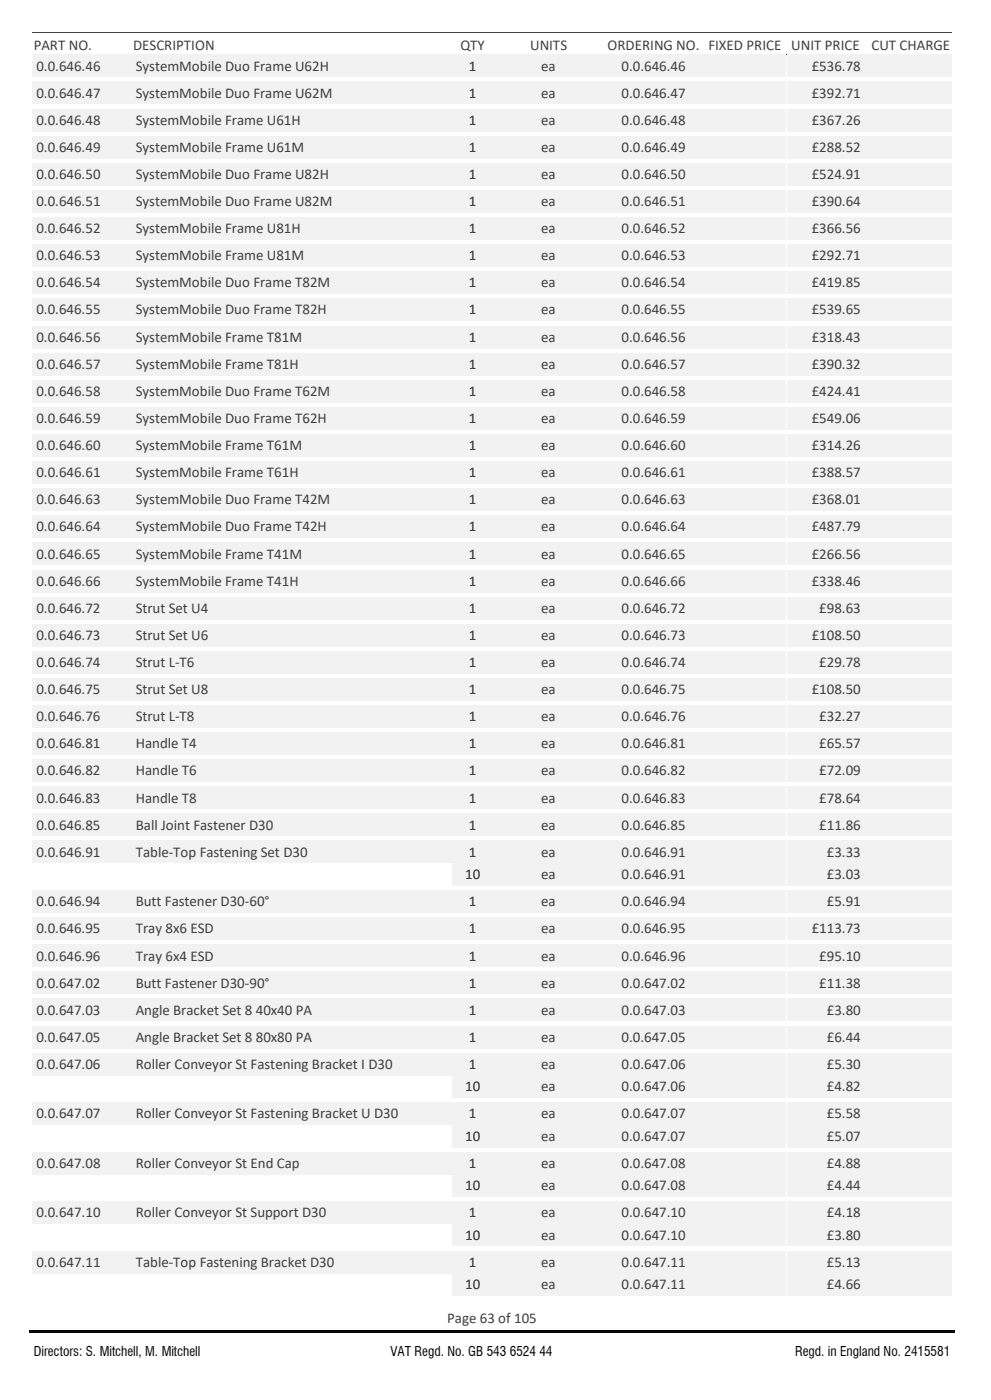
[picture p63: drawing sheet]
<svg xmlns="http://www.w3.org/2000/svg" width="210mm" height="297mm" viewBox="0 0 210 297" stroke-linecap="round" stroke-linejoin="round" font-family="sans-serif">
<defs><g id="words">
<g font-size="3.2" fill="#404040">
<text x="7.1" y="10.7">PART NO.</text>
<text x="28.2" y="10.7">DESCRIPTION</text>
<text x="97.6" y="10.7">QTY</text>
<text x="112.3" y="10.7">UNITS</text>
<text x="128.7" y="10.7">ORDERING NO. FIXED PRICE UNIT PRICE</text>
<text x="184.7" y="10.7">CUT CHARGE</text>
<text x="7.7" y="15">0.0.646.46</text>
<text x="28.8" y="15">SystemMobile Duo Frame U62H</text>
<text x="114.7" y="15">ea</text>
<text x="131.7" y="15">0.0.646.46</text>
<text x="172" y="15">£536.78</text>
<text x="7.7" y="20.7">0.0.646.47</text>
<text x="28.8" y="20.7">SystemMobile Duo Frame U62M</text>
<text x="114.7" y="20.7">ea</text>
<text x="131.7" y="20.7">0.0.646.47</text>
<text x="172" y="20.7">£392.71</text>
<text x="7.7" y="26.5">0.0.646.48</text>
<text x="28.8" y="26.5">SystemMobile Frame U61H</text>
<text x="114.7" y="26.5">ea</text>
<text x="131.7" y="26.5">0.0.646.48</text>
<text x="172" y="26.5">£367.26</text>
<text x="7.7" y="32.2">0.0.646.49</text>
<text x="28.8" y="32.2">SystemMobile Frame U61M</text>
<text x="114.7" y="32.2">ea</text>
<text x="131.7" y="32.2">0.0.646.49</text>
<text x="172" y="32.2">£288.52</text>
<text x="7.7" y="38">0.0.646.50</text>
<text x="28.8" y="38">SystemMobile Duo Frame U82H</text>
<text x="114.7" y="38">ea</text>
<text x="131.7" y="38">0.0.646.50</text>
<text x="172" y="38">£524.91</text>
<text x="7.7" y="43.7">0.0.646.51</text>
<text x="28.8" y="43.7">SystemMobile Duo Frame U82M</text>
<text x="114.7" y="43.7">ea</text>
<text x="131.7" y="43.7">0.0.646.51</text>
<text x="172" y="43.7">£390.64</text>
<text x="7.7" y="49.5">0.0.646.52</text>
<text x="28.8" y="49.5">SystemMobile Frame U81H</text>
<text x="114.7" y="49.5">ea</text>
<text x="131.7" y="49.5">0.0.646.52</text>
<text x="172" y="49.5">£366.56</text>
<text x="7.7" y="55.2">0.0.646.53</text>
<text x="28.8" y="55.2">SystemMobile Frame U81M</text>
<text x="114.7" y="55.2">ea</text>
<text x="131.7" y="55.2">0.0.646.53</text>
<text x="172" y="55.2">£292.71</text>
<text x="7.7" y="61">0.0.646.54</text>
<text x="28.8" y="61">SystemMobile Duo Frame T82M</text>
<text x="114.7" y="61">ea</text>
<text x="131.7" y="61">0.0.646.54</text>
<text x="172" y="61">£419.85</text>
<text x="7.7" y="66.7">0.0.646.55</text>
<text x="28.8" y="66.7">SystemMobile Duo Frame T82H</text>
<text x="114.7" y="66.7">ea</text>
<text x="131.7" y="66.7">0.0.646.55</text>
<text x="172" y="66.7">£539.65</text>
<text x="7.7" y="72.5">0.0.646.56</text>
<text x="28.8" y="72.5">SystemMobile Frame T81M</text>
<text x="114.7" y="72.5">ea</text>
<text x="131.7" y="72.5">0.0.646.56</text>
<text x="172" y="72.5">£318.43</text>
<text x="7.7" y="78.2">0.0.646.57</text>
<text x="7.7" y="84">0.0.646.58</text>
<text x="28.8" y="78.2">SystemMobile Frame T81H</text>
<text x="28.8" y="84">SystemMobile Duo Frame T62M</text>
<text x="114.7" y="78.2">ea</text>
<text x="114.7" y="84">ea</text>
<text x="131.7" y="78.2">0.0.646.57</text>
<text x="131.7" y="84">0.0.646.58</text>
<text x="172" y="78.2">£390.32</text>
<text x="172" y="84">£424.41</text>
<text x="7.7" y="89.7">0.0.646.59</text>
<text x="28.8" y="89.7">SystemMobile Duo Frame T62H</text>
<text x="114.7" y="89.7">ea</text>
<text x="131.7" y="89.7">0.0.646.59</text>
<text x="172" y="89.7">£549.06</text>
<text x="7.7" y="95.5">0.0.646.60</text>
<text x="28.8" y="95.5">SystemMobile Frame T61M</text>
<text x="114.7" y="95.5">ea</text>
<text x="131.7" y="95.5">0.0.646.60</text>
<text x="172" y="95.5">£314.26</text>
<text x="7.7" y="101.2">0.0.646.61</text>
<text x="28.8" y="101.2">SystemMobile Frame T61H</text>
<text x="114.7" y="101.2">ea</text>
<text x="131.7" y="101.2">0.0.646.61</text>
<text x="172" y="101.2">£388.57</text>
<text x="7.7" y="107">0.0.646.63</text>
<text x="28.8" y="107">SystemMobile Duo Frame T42M</text>
<text x="114.7" y="107">ea</text>
<text x="131.7" y="107">0.0.646.63</text>
<text x="172" y="107">£368.01</text>
<text x="7.7" y="112.7">0.0.646.64</text>
<text x="28.8" y="112.7">SystemMobile Duo Frame T42H</text>
<text x="114.7" y="112.7">ea</text>
<text x="131.7" y="112.7">0.0.646.64</text>
<text x="172" y="112.7">£487.79</text>
<text x="7.7" y="118.5">0.0.646.65</text>
<text x="28.8" y="118.5">SystemMobile Frame T41M</text>
<text x="114.7" y="118.5">ea</text>
<text x="131.7" y="118.5">0.0.646.65</text>
<text x="172" y="118.5">£266.56</text>
<text x="7.7" y="124.2">0.0.646.66</text>
<text x="28.8" y="124.2">SystemMobile Frame T41H</text>
<text x="114.7" y="124.2">ea</text>
<text x="131.7" y="124.2">0.0.646.66</text>
<text x="172" y="124.2">£338.46</text>
<text x="7.7" y="130">0.0.646.72</text>
<text x="28.8" y="130">Strut Set U4</text>
<text x="114.7" y="130">ea</text>
<text x="131.7" y="130">0.0.646.72</text>
<text x="173.6" y="130">£98.63</text>
<text x="7.7" y="135.7">0.0.646.73</text>
<text x="28.8" y="135.7">Strut Set U6</text>
<text x="114.7" y="135.7">ea</text>
<text x="131.7" y="135.7">0.0.646.73</text>
<text x="172" y="135.7">£108.50</text>
<text x="7.7" y="141.5">0.0.646.74</text>
<text x="28.8" y="141.5">Strut L-T6</text>
<text x="114.7" y="141.5">ea</text>
<text x="131.7" y="141.5">0.0.646.74</text>
<text x="173.6" y="141.5">£29.78</text>
<text x="7.7" y="147.2">0.0.646.75</text>
<text x="28.8" y="147.2">Strut Set U8</text>
<text x="114.7" y="147.2">ea</text>
<text x="131.7" y="147.2">0.0.646.75</text>
<text x="172" y="147.2">£108.50</text>
<text x="7.7" y="153">0.0.646.76</text>
<text x="28.8" y="153">Strut L-T8</text>
<text x="114.7" y="153">ea</text>
<text x="131.7" y="153">0.0.646.76</text>
<text x="173.6" y="153">£32.27</text>
<text x="7.7" y="158.7">0.0.646.81</text>
<text x="28.8" y="158.7">Handle T4</text>
<text x="114.7" y="158.7">ea</text>
<text x="131.7" y="158.7">0.0.646.81</text>
<text x="173.6" y="158.7">£65.57</text>
<text x="7.7" y="164.5">0.0.646.82</text>
<text x="28.8" y="164.5">Handle T6</text>
<text x="114.7" y="164.5">ea</text>
<text x="131.7" y="164.5">0.0.646.82</text>
<text x="173.6" y="164.5">£72.09</text>
<text x="7.7" y="170.2">0.0.646.83</text>
<text x="28.8" y="170.2">Handle T8</text>
<text x="114.7" y="170.2">ea</text>
<text x="131.7" y="170.2">0.0.646.83</text>
<text x="173.6" y="170.2">£78.64</text>
<text x="7.7" y="176">0.0.646.85</text>
<text x="28.8" y="176">Ball Joint Fastener D30</text>
<text x="114.7" y="176">ea</text>
<text x="131.7" y="176">0.0.646.85</text>
<text x="173.6" y="176">£11.86</text>
<text x="7.7" y="181.7">0.0.646.91</text>
<text x="28.8" y="181.7">Table-Top Fastening Set D30</text>
<text x="114.7" y="181.7">ea</text>
<text x="131.7" y="181.7">0.0.646.91</text>
<text x="175.2" y="181.7">£3.33</text>
<text x="114.7" y="186.5">ea</text>
<text x="131.7" y="186.5">0.0.646.91</text>
<text x="175.2" y="186.5">£3.03</text>
<text x="7.7" y="192.2">0.0.646.94</text>
<text x="7.7" y="198">0.0.646.95</text>
<text x="28.8" y="192.2">Butt Fastener D30-60°</text>
<text x="28.8" y="198">Tray 8x6 ESD</text>
<text x="114.7" y="192.2">ea</text>
<text x="114.7" y="198">ea</text>
<text x="131.7" y="192.2">0.0.646.94</text>
<text x="131.7" y="198">0.0.646.95</text>
<text x="172" y="198">£113.73</text>
<text x="175.2" y="192.2">£5.91</text>
<text x="7.7" y="203.7">0.0.646.96</text>
<text x="28.8" y="203.7">Tray 6x4 ESD</text>
<text x="114.7" y="203.7">ea</text>
<text x="131.7" y="203.7">0.0.646.96</text>
<text x="173.6" y="203.7">£95.10</text>
<text x="7.7" y="209.5">0.0.647.02</text>
<text x="28.8" y="209.5">Butt Fastener D30-90°</text>
<text x="114.7" y="209.5">ea</text>
<text x="131.7" y="209.5">0.0.647.02</text>
<text x="173.6" y="209.5">£11.38</text>
<text x="7.7" y="215.2">0.0.647.03</text>
<text x="28.8" y="215.2">Angle Bracket Set 8 40x40 PA</text>
<text x="114.7" y="215.2">ea</text>
<text x="131.7" y="215.2">0.0.647.03</text>
<text x="175.2" y="215.2">£3.80</text>
<text x="7.7" y="221">0.0.647.05</text>
<text x="28.8" y="221">Angle Bracket Set 8 80x80 PA</text>
<text x="114.7" y="221">ea</text>
<text x="131.7" y="221">0.0.647.05</text>
<text x="175.2" y="221">£6.44</text>
<text x="7.7" y="226.7">0.0.647.06</text>
<text x="28.8" y="226.7">Roller Conveyor St Fastening Bracket I D30</text>
<text x="114.7" y="226.7">ea</text>
<text x="131.7" y="226.7">0.0.647.06</text>
<text x="175.2" y="226.7">£5.30</text>
<text x="114.7" y="231.5">ea</text>
<text x="131.7" y="231.5">0.0.647.06</text>
<text x="175.2" y="231.5">£4.82</text>
<text x="7.7" y="237.2">0.0.647.07</text>
<text x="28.8" y="237.2">Roller Conveyor St Fastening Bracket U D30</text>
<text x="114.7" y="237.2">ea</text>
<text x="131.7" y="237.2">0.0.647.07</text>
<text x="175.2" y="237.2">£5.58</text>
<text x="114.7" y="242">ea</text>
<text x="131.7" y="242">0.0.647.07</text>
<text x="175.2" y="242">£5.07</text>
<text x="7.7" y="247.7">0.0.647.08</text>
<text x="28.8" y="247.7">Roller Conveyor St End Cap</text>
<text x="114.7" y="247.7">ea</text>
<text x="131.7" y="247.7">0.0.647.08</text>
<text x="175.2" y="247.7">£4.88</text>
<text x="114.7" y="252.5">ea</text>
<text x="131.7" y="252.5">0.0.647.08</text>
<text x="175.2" y="252.5">£4.44</text>
<text x="7.7" y="258.2">0.0.647.10</text>
<text x="28.8" y="258.2">Roller Conveyor St Support D30</text>
<text x="114.7" y="258.2">ea</text>
<text x="114.7" y="262.9">ea</text>
<text x="131.7" y="258.2">0.0.647.10</text>
<text x="131.7" y="262.9">0.0.647.10</text>
<text x="175.2" y="258.2">£4.18</text>
<text x="175.2" y="262.9">£3.80</text>
<text x="7.7" y="268.7">0.0.647.11</text>
<text x="28.8" y="268.7">Table-Top Fastening Bracket D30</text>
<text x="114.7" y="268.7">ea</text>
<text x="131.7" y="268.7">0.0.647.11</text>
<text x="175.2" y="268.7">£5.13</text>
<text x="114.7" y="273.5">ea</text>
<text x="131.7" y="273.5">0.0.647.11</text>
<text x="175.2" y="273.5">£4.66</text>
<text x="94.8" y="280.5">Page 63 of 105</text>
</g>
<g font-size="3.2" fill="#222a35">
<text x="99.4" y="15">1</text>
<text x="99.4" y="20.7">1</text>
<text x="99.4" y="26.5">1</text>
<text x="99.4" y="32.2">1</text>
<text x="99.4" y="38">1</text>
<text x="99.4" y="43.7">1</text>
<text x="99.4" y="49.5">1</text>
<text x="99.4" y="55.2">1</text>
<text x="99.4" y="61">1</text>
<text x="99.4" y="66.7">1</text>
<text x="99.4" y="72.5">1</text>
<text x="99.4" y="78.2">1</text>
<text x="99.4" y="84">1</text>
<text x="99.4" y="89.7">1</text>
<text x="99.4" y="95.5">1</text>
<text x="99.4" y="101.2">1</text>
<text x="99.4" y="107">1</text>
<text x="99.4" y="112.7">1</text>
<text x="99.4" y="118.5">1</text>
<text x="99.4" y="124.2">1</text>
<text x="99.4" y="130">1</text>
<text x="99.4" y="135.7">1</text>
<text x="99.4" y="141.5">1</text>
<text x="99.4" y="147.2">1</text>
<text x="99.4" y="153">1</text>
<text x="99.4" y="158.7">1</text>
<text x="99.4" y="164.5">1</text>
<text x="99.4" y="170.2">1</text>
<text x="99.4" y="176">1</text>
<text x="99.4" y="181.7">1</text>
<text x="98.6" y="186.5">10</text>
<text x="99.4" y="192.2">1</text>
<text x="99.4" y="198">1</text>
<text x="99.4" y="203.7">1</text>
<text x="99.4" y="209.5">1</text>
<text x="99.4" y="215.2">1</text>
<text x="99.4" y="221">1</text>
<text x="99.4" y="226.7">1</text>
<text x="98.6" y="231.5">10</text>
<text x="99.4" y="237.2">1</text>
<text x="98.6" y="242">10</text>
<text x="99.4" y="247.7">1</text>
<text x="98.6" y="252.5">10</text>
<text x="98.6" y="262.9">10</text>
<text x="99.4" y="258.2">1</text>
<text x="99.4" y="268.7">1</text>
<text x="98.6" y="273.5">10</text>
</g>
<g font-size="2.8">
<text x="7.1" y="287.6">Directors: S. Mitchell, M. Mitchell</text>
<text x="82.7" y="287.6">VAT Regd. No. GB 543 6524 44</text>
<text x="168.5" y="287.6">Regd. in England No. 2415581</text>
</g>
</g></defs>
<path d="M104.5 6.9h23.5" fill="none" stroke="#404040" stroke-width=".21"/>
<path d="M104.5 6.9h23.5" fill="none" stroke="#404040" stroke-width=".21"/>
<path d="M104.5 11.6h23.5" fill="none" stroke="#404040" stroke-width=".21"/>
<path d="M104.5 11.6h23.5" fill="none" stroke="#404040" stroke-width=".21"/>
<path d="M6.8 6.9h21.2" fill="none" stroke="#404040" stroke-width=".21"/>
<path d="M6.8 6.9h21.2" fill="none" stroke="#404040" stroke-width=".21"/>
<path d="M6.8 11.6h21.2" fill="none" stroke="#404040" stroke-width=".21"/>
<path d="M6.8 11.6h21.2" fill="none" stroke="#404040" stroke-width=".21"/>
<path d="M95.8 6.9h8.8" fill="none" stroke="#404040" stroke-width=".21"/>
<path d="M95.8 6.9h8.8" fill="none" stroke="#404040" stroke-width=".21"/>
<path d="M95.8 11.6h8.8" fill="none" stroke="#404040" stroke-width=".21"/>
<path d="M95.8 11.6h8.8" fill="none" stroke="#404040" stroke-width=".21"/>
<path d="M183.2 6.9h18.5" fill="none" stroke="#404040" stroke-width=".21"/>
<path d="M183.2 6.9h18.5" fill="none" stroke="#404040" stroke-width=".21"/>
<path d="M183.2 11.6h18.5" fill="none" stroke="#404040" stroke-width=".21"/>
<path d="M183.2 11.6h18.5" fill="none" stroke="#404040" stroke-width=".21"/>
<path d="M166.6 6.9h16.7" fill="none" stroke="#404040" stroke-width=".21"/>
<path d="M166.6 6.9h16.7" fill="none" stroke="#404040" stroke-width=".21"/>
<path d="M166.6 11.6h16.7" fill="none" stroke="#404040" stroke-width=".21"/>
<path d="M166.6 11.6h16.7" fill="none" stroke="#404040" stroke-width=".21"/>
<path d="M149 6.9h17.7" fill="none" stroke="#404040" stroke-width=".21"/>
<path d="M149 6.9h17.7" fill="none" stroke="#404040" stroke-width=".21"/>
<path d="M149 11.6h17.7" fill="none" stroke="#404040" stroke-width=".21"/>
<path d="M149 11.6h17.7" fill="none" stroke="#404040" stroke-width=".21"/>
<path d="M127.9 6.9h21.1" fill="none" stroke="#404040" stroke-width=".21"/>
<path d="M127.9 6.9h21.1" fill="none" stroke="#404040" stroke-width=".21"/>
<path d="M127.9 11.6h21.1" fill="none" stroke="#404040" stroke-width=".21"/>
<path d="M127.9 11.6h21.1" fill="none" stroke="#404040" stroke-width=".21"/>
<path d="M27.9 6.9h68" fill="none" stroke="#404040" stroke-width=".21"/>
<path d="M27.9 6.9h68" fill="none" stroke="#404040" stroke-width=".21"/>
<path d="M27.9 11.6h68" fill="none" stroke="#404040" stroke-width=".21"/>
<path d="M27.9 11.6h68" fill="none" stroke="#404040" stroke-width=".21"/>
<g fill="#f2f2f2">
<path d="M6.9 11.6h21v4.7h-21z" fill-rule="evenodd"/>
<path d="M95.9 11.6h8.6v4.7h-8.6z" fill-rule="evenodd"/>
<path d="M128 11.6h21v4.7h-21z" fill-rule="evenodd"/>
<path d="M149 11.6h17.6v4.7h-17.6z" fill-rule="evenodd"/>
<path d="M166.7 11.6h16.5v4.7h-16.5z" fill-rule="evenodd"/>
<path d="M183.3 11.6h18.3v4.7h-18.3z" fill-rule="evenodd"/>
<path d="M28 11.6h67.8v4.7h-67.8z" fill-rule="evenodd"/>
<path d="M104.6 11.6h23.3v4.7h-23.3z" fill-rule="evenodd"/>
<path d="M6.9 17.4h21v4.7h-21z" fill-rule="evenodd"/>
<path d="M95.9 17.4h8.6v4.7h-8.6z" fill-rule="evenodd"/>
<path d="M128 17.4h21v4.7h-21z" fill-rule="evenodd"/>
<path d="M149 17.4h17.6v4.7h-17.6z" fill-rule="evenodd"/>
<path d="M166.7 17.4h16.5v4.7h-16.5z" fill-rule="evenodd"/>
<path d="M183.3 17.4h18.3v4.7h-18.3z" fill-rule="evenodd"/>
<path d="M28 17.4h67.8v4.7h-67.8z" fill-rule="evenodd"/>
<path d="M104.6 17.4h23.3v4.7h-23.3z" fill-rule="evenodd"/>
<path d="M6.9 23.2h21v4.6h-21z" fill-rule="evenodd"/>
<path d="M95.9 23.2h8.6v4.6h-8.6z" fill-rule="evenodd"/>
<path d="M128 23.2h21v4.6h-21z" fill-rule="evenodd"/>
<path d="M149 23.2h17.6v4.6h-17.6z" fill-rule="evenodd"/>
<path d="M166.7 23.2h16.5v4.6h-16.5z" fill-rule="evenodd"/>
<path d="M183.3 23.2h18.3v4.6h-18.3z" fill-rule="evenodd"/>
<path d="M28 23.2h67.8v4.6h-67.8z" fill-rule="evenodd"/>
<path d="M104.6 23.2h23.3v4.6h-23.3z" fill-rule="evenodd"/>
<path d="M6.9 28.9h21v4.7h-21z" fill-rule="evenodd"/>
<path d="M95.9 28.9h8.6v4.7h-8.6z" fill-rule="evenodd"/>
<path d="M128 28.9h21v4.7h-21z" fill-rule="evenodd"/>
<path d="M149 28.9h17.6v4.7h-17.6z" fill-rule="evenodd"/>
<path d="M166.7 28.9h16.5v4.7h-16.5z" fill-rule="evenodd"/>
<path d="M183.3 28.9h18.3v4.7h-18.3z" fill-rule="evenodd"/>
<path d="M28 28.9h67.8v4.7h-67.8z" fill-rule="evenodd"/>
<path d="M104.6 28.9h23.3v4.7h-23.3z" fill-rule="evenodd"/>
<path d="M6.9 34.6h21v4.7h-21z" fill-rule="evenodd"/>
<path d="M95.9 34.6h8.6v4.7h-8.6z" fill-rule="evenodd"/>
<path d="M128 34.6h21v4.7h-21z" fill-rule="evenodd"/>
<path d="M149 34.6h17.6v4.7h-17.6z" fill-rule="evenodd"/>
<path d="M166.7 34.6h16.5v4.7h-16.5z" fill-rule="evenodd"/>
<path d="M183.3 34.6h18.3v4.7h-18.3z" fill-rule="evenodd"/>
<path d="M28 34.6h67.8v4.7h-67.8z" fill-rule="evenodd"/>
<path d="M104.6 34.6h23.3v4.7h-23.3z" fill-rule="evenodd"/>
<path d="M6.9 40.4h21v4.7h-21z" fill-rule="evenodd"/>
<path d="M95.9 40.4h8.6v4.7h-8.6z" fill-rule="evenodd"/>
<path d="M128 40.4h21v4.7h-21z" fill-rule="evenodd"/>
<path d="M149 40.4h17.6v4.7h-17.6z" fill-rule="evenodd"/>
<path d="M166.7 40.4h16.5v4.7h-16.5z" fill-rule="evenodd"/>
<path d="M183.3 40.4h18.3v4.7h-18.3z" fill-rule="evenodd"/>
<path d="M28 40.4h67.8v4.7h-67.8z" fill-rule="evenodd"/>
<path d="M104.6 40.4h23.3v4.7h-23.3z" fill-rule="evenodd"/>
<path d="M6.9 46.2h21v4.6h-21z" fill-rule="evenodd"/>
<path d="M95.9 46.2h8.6v4.6h-8.6z" fill-rule="evenodd"/>
<path d="M128 46.2h21v4.6h-21z" fill-rule="evenodd"/>
<path d="M149 46.2h17.6v4.6h-17.6z" fill-rule="evenodd"/>
<path d="M166.7 46.2h16.5v4.6h-16.5z" fill-rule="evenodd"/>
<path d="M183.3 46.2h18.3v4.6h-18.3z" fill-rule="evenodd"/>
<path d="M28 46.2h67.8v4.6h-67.8z" fill-rule="evenodd"/>
<path d="M104.6 46.2h23.3v4.6h-23.3z" fill-rule="evenodd"/>
<path d="M6.9 51.9h21v4.7h-21z" fill-rule="evenodd"/>
<path d="M95.9 51.9h8.6v4.7h-8.6z" fill-rule="evenodd"/>
<path d="M128 51.9h21v4.7h-21z" fill-rule="evenodd"/>
<path d="M149 51.9h17.6v4.7h-17.6z" fill-rule="evenodd"/>
<path d="M166.7 51.9h16.5v4.7h-16.5z" fill-rule="evenodd"/>
<path d="M183.3 51.9h18.3v4.7h-18.3z" fill-rule="evenodd"/>
<path d="M28 51.9h67.8v4.7h-67.8z" fill-rule="evenodd"/>
<path d="M104.6 51.9h23.3v4.7h-23.3z" fill-rule="evenodd"/>
<path d="M6.9 57.6h21v4.7h-21z" fill-rule="evenodd"/>
<path d="M95.9 57.6h8.6v4.7h-8.6z" fill-rule="evenodd"/>
<path d="M128 57.6h21v4.7h-21z" fill-rule="evenodd"/>
<path d="M149 57.6h17.6v4.7h-17.6z" fill-rule="evenodd"/>
<path d="M166.7 57.6h16.5v4.7h-16.5z" fill-rule="evenodd"/>
<path d="M183.3 57.6h18.3v4.7h-18.3z" fill-rule="evenodd"/>
<path d="M28 57.6h67.8v4.7h-67.8z" fill-rule="evenodd"/>
<path d="M104.6 57.6h23.3v4.7h-23.3z" fill-rule="evenodd"/>
<path d="M6.9 63.4h21v4.7h-21z" fill-rule="evenodd"/>
<path d="M95.9 63.4h8.6v4.7h-8.6z" fill-rule="evenodd"/>
<path d="M128 63.4h21v4.7h-21z" fill-rule="evenodd"/>
<path d="M149 63.4h17.6v4.7h-17.6z" fill-rule="evenodd"/>
<path d="M166.7 63.4h16.5v4.7h-16.5z" fill-rule="evenodd"/>
<path d="M183.3 63.4h18.3v4.7h-18.3z" fill-rule="evenodd"/>
<path d="M28 63.4h67.8v4.7h-67.8z" fill-rule="evenodd"/>
<path d="M104.6 63.4h23.3v4.7h-23.3z" fill-rule="evenodd"/>
<path d="M6.9 69.2h21v4.6h-21z" fill-rule="evenodd"/>
<path d="M95.9 69.2h8.6v4.6h-8.6z" fill-rule="evenodd"/>
<path d="M128 69.2h21v4.6h-21z" fill-rule="evenodd"/>
<path d="M149 69.2h17.6v4.6h-17.6z" fill-rule="evenodd"/>
<path d="M166.7 69.2h16.5v4.6h-16.5z" fill-rule="evenodd"/>
<path d="M183.3 69.2h18.3v4.6h-18.3z" fill-rule="evenodd"/>
<path d="M28 69.2h67.8v4.6h-67.8z" fill-rule="evenodd"/>
<path d="M104.6 69.2h23.3v4.6h-23.3z" fill-rule="evenodd"/>
<path d="M6.9 74.9h21v4.7h-21z" fill-rule="evenodd"/>
<path d="M95.9 74.9h8.6v4.7h-8.6z" fill-rule="evenodd"/>
<path d="M128 74.9h21v4.7h-21z" fill-rule="evenodd"/>
<path d="M149 74.9h17.6v4.7h-17.6z" fill-rule="evenodd"/>
<path d="M166.7 74.9h16.5v4.7h-16.5z" fill-rule="evenodd"/>
<path d="M183.3 74.9h18.3v4.7h-18.3z" fill-rule="evenodd"/>
<path d="M28 74.9h67.8v4.7h-67.8z" fill-rule="evenodd"/>
<path d="M104.6 74.9h23.3v4.7h-23.3z" fill-rule="evenodd"/>
<path d="M6.9 80.6h21v4.7h-21z" fill-rule="evenodd"/>
<path d="M95.9 80.6h8.6v4.7h-8.6z" fill-rule="evenodd"/>
<path d="M128 80.6h21v4.7h-21z" fill-rule="evenodd"/>
<path d="M149 80.6h17.6v4.7h-17.6z" fill-rule="evenodd"/>
<path d="M166.7 80.6h16.5v4.7h-16.5z" fill-rule="evenodd"/>
<path d="M183.3 80.6h18.3v4.7h-18.3z" fill-rule="evenodd"/>
<path d="M28 80.6h67.8v4.7h-67.8z" fill-rule="evenodd"/>
<path d="M104.6 80.6h23.3v4.7h-23.3z" fill-rule="evenodd"/>
<path d="M6.9 86.4h21v4.7h-21z" fill-rule="evenodd"/>
<path d="M95.9 86.4h8.6v4.7h-8.6z" fill-rule="evenodd"/>
<path d="M128 86.4h21v4.7h-21z" fill-rule="evenodd"/>
<path d="M149 86.4h17.6v4.7h-17.6z" fill-rule="evenodd"/>
<path d="M166.7 86.4h16.5v4.7h-16.5z" fill-rule="evenodd"/>
<path d="M183.3 86.4h18.3v4.7h-18.3z" fill-rule="evenodd"/>
<path d="M28 86.4h67.8v4.7h-67.8z" fill-rule="evenodd"/>
<path d="M104.6 86.4h23.3v4.7h-23.3z" fill-rule="evenodd"/>
<path d="M6.9 92.2h21v4.6h-21z" fill-rule="evenodd"/>
<path d="M95.9 92.2h8.6v4.6h-8.6z" fill-rule="evenodd"/>
<path d="M128 92.2h21v4.6h-21z" fill-rule="evenodd"/>
<path d="M149 92.2h17.6v4.6h-17.6z" fill-rule="evenodd"/>
<path d="M166.7 92.2h16.5v4.6h-16.5z" fill-rule="evenodd"/>
<path d="M183.3 92.2h18.3v4.6h-18.3z" fill-rule="evenodd"/>
<path d="M28 92.2h67.8v4.6h-67.8z" fill-rule="evenodd"/>
<path d="M104.6 92.2h23.3v4.6h-23.3z" fill-rule="evenodd"/>
<path d="M6.9 97.9h21v4.7h-21z" fill-rule="evenodd"/>
<path d="M95.9 97.9h8.6v4.7h-8.6z" fill-rule="evenodd"/>
<path d="M128 97.9h21v4.7h-21z" fill-rule="evenodd"/>
<path d="M149 97.9h17.6v4.7h-17.6z" fill-rule="evenodd"/>
<path d="M166.7 97.9h16.5v4.7h-16.5z" fill-rule="evenodd"/>
<path d="M183.3 97.9h18.3v4.7h-18.3z" fill-rule="evenodd"/>
<path d="M28 97.9h67.8v4.7h-67.8z" fill-rule="evenodd"/>
<path d="M104.6 97.9h23.3v4.7h-23.3z" fill-rule="evenodd"/>
<path d="M6.9 103.6h21v4.7h-21z" fill-rule="evenodd"/>
<path d="M95.9 103.6h8.6v4.7h-8.6z" fill-rule="evenodd"/>
<path d="M128 103.6h21v4.7h-21z" fill-rule="evenodd"/>
<path d="M149 103.6h17.6v4.7h-17.6z" fill-rule="evenodd"/>
<path d="M166.7 103.6h16.5v4.7h-16.5z" fill-rule="evenodd"/>
<path d="M183.3 103.6h18.3v4.7h-18.3z" fill-rule="evenodd"/>
<path d="M28 103.6h67.8v4.7h-67.8z" fill-rule="evenodd"/>
<path d="M104.6 103.6h23.3v4.7h-23.3z" fill-rule="evenodd"/>
<path d="M6.9 109.4h21v4.7h-21z" fill-rule="evenodd"/>
<path d="M95.9 109.4h8.6v4.7h-8.6z" fill-rule="evenodd"/>
<path d="M128 109.4h21v4.7h-21z" fill-rule="evenodd"/>
<path d="M149 109.4h17.6v4.7h-17.6z" fill-rule="evenodd"/>
<path d="M166.7 109.4h16.5v4.7h-16.5z" fill-rule="evenodd"/>
<path d="M183.3 109.4h18.3v4.7h-18.3z" fill-rule="evenodd"/>
<path d="M28 109.4h67.8v4.7h-67.8z" fill-rule="evenodd"/>
<path d="M104.6 109.4h23.3v4.7h-23.3z" fill-rule="evenodd"/>
<path d="M6.9 115.2h21v4.6h-21z" fill-rule="evenodd"/>
<path d="M95.9 115.2h8.6v4.6h-8.6z" fill-rule="evenodd"/>
<path d="M128 115.2h21v4.6h-21z" fill-rule="evenodd"/>
<path d="M149 115.2h17.6v4.6h-17.6z" fill-rule="evenodd"/>
<path d="M166.7 115.2h16.5v4.6h-16.5z" fill-rule="evenodd"/>
<path d="M183.3 115.2h18.3v4.6h-18.3z" fill-rule="evenodd"/>
<path d="M28 115.2h67.8v4.6h-67.8z" fill-rule="evenodd"/>
<path d="M104.6 115.2h23.3v4.6h-23.3z" fill-rule="evenodd"/>
<path d="M6.9 120.9h21v4.7h-21z" fill-rule="evenodd"/>
<path d="M95.9 120.9h8.6v4.7h-8.6z" fill-rule="evenodd"/>
<path d="M128 120.9h21v4.7h-21z" fill-rule="evenodd"/>
<path d="M149 120.9h17.6v4.7h-17.6z" fill-rule="evenodd"/>
<path d="M166.7 120.9h16.5v4.7h-16.5z" fill-rule="evenodd"/>
<path d="M183.3 120.9h18.3v4.7h-18.3z" fill-rule="evenodd"/>
<path d="M28 120.9h67.8v4.7h-67.8z" fill-rule="evenodd"/>
<path d="M104.6 120.9h23.3v4.7h-23.3z" fill-rule="evenodd"/>
<path d="M6.9 126.6h21v4.7h-21z" fill-rule="evenodd"/>
<path d="M95.9 126.6h8.6v4.7h-8.6z" fill-rule="evenodd"/>
<path d="M128 126.6h21v4.7h-21z" fill-rule="evenodd"/>
<path d="M149 126.6h17.6v4.7h-17.6z" fill-rule="evenodd"/>
<path d="M166.7 126.6h16.5v4.7h-16.5z" fill-rule="evenodd"/>
<path d="M183.3 126.6h18.3v4.7h-18.3z" fill-rule="evenodd"/>
<path d="M28 126.6h67.8v4.7h-67.8z" fill-rule="evenodd"/>
<path d="M104.6 126.6h23.3v4.7h-23.3z" fill-rule="evenodd"/>
<path d="M6.9 132.4h21v4.7h-21z" fill-rule="evenodd"/>
<path d="M95.9 132.4h8.6v4.7h-8.6z" fill-rule="evenodd"/>
<path d="M128 132.4h21v4.7h-21z" fill-rule="evenodd"/>
<path d="M149 132.4h17.6v4.7h-17.6z" fill-rule="evenodd"/>
<path d="M166.7 132.4h16.5v4.7h-16.5z" fill-rule="evenodd"/>
<path d="M183.3 132.4h18.3v4.7h-18.3z" fill-rule="evenodd"/>
<path d="M28 132.4h67.8v4.7h-67.8z" fill-rule="evenodd"/>
<path d="M104.6 132.4h23.3v4.7h-23.3z" fill-rule="evenodd"/>
<path d="M6.9 138.2h21v4.6h-21z" fill-rule="evenodd"/>
<path d="M95.9 138.2h8.6v4.6h-8.6z" fill-rule="evenodd"/>
<path d="M128 138.2h21v4.6h-21z" fill-rule="evenodd"/>
<path d="M149 138.2h17.6v4.6h-17.6z" fill-rule="evenodd"/>
<path d="M166.7 138.2h16.5v4.6h-16.5z" fill-rule="evenodd"/>
<path d="M183.3 138.2h18.3v4.6h-18.3z" fill-rule="evenodd"/>
<path d="M28 138.2h67.8v4.6h-67.8z" fill-rule="evenodd"/>
<path d="M104.6 138.2h23.3v4.6h-23.3z" fill-rule="evenodd"/>
<path d="M6.9 143.9h21v4.7h-21z" fill-rule="evenodd"/>
<path d="M95.9 143.9h8.6v4.7h-8.6z" fill-rule="evenodd"/>
<path d="M128 143.9h21v4.7h-21z" fill-rule="evenodd"/>
<path d="M149 143.9h17.6v4.7h-17.6z" fill-rule="evenodd"/>
<path d="M166.7 143.9h16.5v4.7h-16.5z" fill-rule="evenodd"/>
<path d="M183.3 143.9h18.3v4.7h-18.3z" fill-rule="evenodd"/>
<path d="M28 143.9h67.8v4.7h-67.8z" fill-rule="evenodd"/>
<path d="M104.6 143.9h23.3v4.7h-23.3z" fill-rule="evenodd"/>
<path d="M6.9 149.6h21v4.7h-21z" fill-rule="evenodd"/>
<path d="M95.9 149.6h8.6v4.7h-8.6z" fill-rule="evenodd"/>
<path d="M128 149.6h21v4.7h-21z" fill-rule="evenodd"/>
<path d="M149 149.6h17.6v4.7h-17.6z" fill-rule="evenodd"/>
<path d="M166.7 149.6h16.5v4.7h-16.5z" fill-rule="evenodd"/>
<path d="M183.3 149.6h18.3v4.7h-18.3z" fill-rule="evenodd"/>
<path d="M28 149.6h67.8v4.7h-67.8z" fill-rule="evenodd"/>
<path d="M104.6 149.6h23.3v4.7h-23.3z" fill-rule="evenodd"/>
<path d="M6.9 155.4h21v4.7h-21z" fill-rule="evenodd"/>
<path d="M95.9 155.4h8.6v4.7h-8.6z" fill-rule="evenodd"/>
<path d="M128 155.4h21v4.7h-21z" fill-rule="evenodd"/>
<path d="M149 155.4h17.6v4.7h-17.6z" fill-rule="evenodd"/>
<path d="M166.7 155.4h16.5v4.7h-16.5z" fill-rule="evenodd"/>
<path d="M183.3 155.4h18.3v4.7h-18.3z" fill-rule="evenodd"/>
<path d="M28 155.4h67.8v4.7h-67.8z" fill-rule="evenodd"/>
<path d="M104.6 155.4h23.3v4.7h-23.3z" fill-rule="evenodd"/>
<path d="M6.9 161.2h21v4.6h-21z" fill-rule="evenodd"/>
<path d="M95.9 161.2h8.6v4.6h-8.6z" fill-rule="evenodd"/>
<path d="M128 161.2h21v4.6h-21z" fill-rule="evenodd"/>
<path d="M149 161.2h17.6v4.6h-17.6z" fill-rule="evenodd"/>
<path d="M166.7 161.2h16.5v4.6h-16.5z" fill-rule="evenodd"/>
<path d="M183.3 161.2h18.3v4.6h-18.3z" fill-rule="evenodd"/>
<path d="M28 161.2h67.8v4.6h-67.8z" fill-rule="evenodd"/>
<path d="M104.6 161.2h23.3v4.6h-23.3z" fill-rule="evenodd"/>
<path d="M6.9 166.9h21v4.7h-21z" fill-rule="evenodd"/>
<path d="M95.9 166.9h8.6v4.7h-8.6z" fill-rule="evenodd"/>
<path d="M128 166.9h21v4.7h-21z" fill-rule="evenodd"/>
<path d="M149 166.9h17.6v4.7h-17.6z" fill-rule="evenodd"/>
<path d="M166.7 166.9h16.5v4.7h-16.5z" fill-rule="evenodd"/>
<path d="M183.3 166.9h18.3v4.7h-18.3z" fill-rule="evenodd"/>
<path d="M28 166.9h67.8v4.7h-67.8z" fill-rule="evenodd"/>
<path d="M104.6 166.9h23.3v4.7h-23.3z" fill-rule="evenodd"/>
<path d="M6.9 172.6h21v4.7h-21z" fill-rule="evenodd"/>
<path d="M95.9 172.6h8.6v4.7h-8.6z" fill-rule="evenodd"/>
<path d="M128 172.6h21v4.7h-21z" fill-rule="evenodd"/>
<path d="M149 172.6h17.6v4.7h-17.6z" fill-rule="evenodd"/>
<path d="M166.7 172.6h16.5v4.7h-16.5z" fill-rule="evenodd"/>
<path d="M183.3 172.6h18.3v4.7h-18.3z" fill-rule="evenodd"/>
<path d="M28 172.6h67.8v4.7h-67.8z" fill-rule="evenodd"/>
<path d="M104.6 172.6h23.3v4.7h-23.3z" fill-rule="evenodd"/>
<path d="M6.9 178.4h21v4.7h-21z" fill-rule="evenodd"/>
<path d="M95.9 178.4h8.6v4.7h-8.6z" fill-rule="evenodd"/>
<path d="M128 178.4h21v4.7h-21z" fill-rule="evenodd"/>
<path d="M149 178.4h17.6v4.7h-17.6z" fill-rule="evenodd"/>
<path d="M166.7 178.4h16.5v4.7h-16.5z" fill-rule="evenodd"/>
<path d="M183.3 178.4h18.3v4.7h-18.3z" fill-rule="evenodd"/>
<path d="M28 178.4h67.8v4.7h-67.8z" fill-rule="evenodd"/>
<path d="M104.6 178.4h23.3v4.7h-23.3z" fill-rule="evenodd"/>
<path d="M95.9 183.2h8.6v4.6h-8.6z" fill-rule="evenodd"/>
<path d="M128 183.2h21v4.6h-21z" fill-rule="evenodd"/>
<path d="M149 183.2h17.6v4.6h-17.6z" fill-rule="evenodd"/>
<path d="M166.7 183.2h16.5v4.6h-16.5z" fill-rule="evenodd"/>
<path d="M183.3 183.2h18.3v4.6h-18.3z" fill-rule="evenodd"/>
<path d="M104.6 183.2h23.3v4.6h-23.3z" fill-rule="evenodd"/>
<path d="M6.9 188.9h21v4.7h-21z" fill-rule="evenodd"/>
<path d="M95.9 188.9h8.6v4.7h-8.6z" fill-rule="evenodd"/>
<path d="M128 188.9h21v4.7h-21z" fill-rule="evenodd"/>
<path d="M149 188.9h17.6v4.7h-17.6z" fill-rule="evenodd"/>
<path d="M166.7 188.9h16.5v4.7h-16.5z" fill-rule="evenodd"/>
<path d="M183.3 188.9h18.3v4.7h-18.3z" fill-rule="evenodd"/>
<path d="M28 188.9h67.8v4.7h-67.8z" fill-rule="evenodd"/>
<path d="M104.6 188.9h23.3v4.7h-23.3z" fill-rule="evenodd"/>
<path d="M6.9 194.6h21v4.7h-21z" fill-rule="evenodd"/>
<path d="M95.9 194.6h8.6v4.7h-8.6z" fill-rule="evenodd"/>
<path d="M128 194.6h21v4.7h-21z" fill-rule="evenodd"/>
<path d="M149 194.6h17.6v4.7h-17.6z" fill-rule="evenodd"/>
<path d="M166.7 194.6h16.5v4.7h-16.5z" fill-rule="evenodd"/>
<path d="M183.3 194.6h18.3v4.7h-18.3z" fill-rule="evenodd"/>
<path d="M28 194.6h67.8v4.7h-67.8z" fill-rule="evenodd"/>
<path d="M104.6 194.6h23.3v4.7h-23.3z" fill-rule="evenodd"/>
<path d="M6.9 200.4h21v4.7h-21z" fill-rule="evenodd"/>
<path d="M95.9 200.4h8.6v4.7h-8.6z" fill-rule="evenodd"/>
<path d="M128 200.4h21v4.7h-21z" fill-rule="evenodd"/>
<path d="M149 200.4h17.6v4.7h-17.6z" fill-rule="evenodd"/>
<path d="M166.7 200.4h16.5v4.7h-16.5z" fill-rule="evenodd"/>
<path d="M183.3 200.4h18.3v4.7h-18.3z" fill-rule="evenodd"/>
<path d="M28 200.4h67.8v4.7h-67.8z" fill-rule="evenodd"/>
<path d="M104.6 200.4h23.3v4.7h-23.3z" fill-rule="evenodd"/>
<path d="M6.9 206.2h21v4.6h-21z" fill-rule="evenodd"/>
<path d="M95.9 206.2h8.6v4.6h-8.6z" fill-rule="evenodd"/>
<path d="M128 206.2h21v4.6h-21z" fill-rule="evenodd"/>
<path d="M149 206.2h17.6v4.6h-17.6z" fill-rule="evenodd"/>
<path d="M166.7 206.2h16.5v4.6h-16.5z" fill-rule="evenodd"/>
<path d="M183.3 206.2h18.3v4.6h-18.3z" fill-rule="evenodd"/>
<path d="M28 206.2h67.8v4.6h-67.8z" fill-rule="evenodd"/>
<path d="M104.6 206.2h23.3v4.6h-23.3z" fill-rule="evenodd"/>
<path d="M6.9 211.9h21v4.7h-21z" fill-rule="evenodd"/>
<path d="M95.9 211.9h8.6v4.7h-8.6z" fill-rule="evenodd"/>
<path d="M128 211.9h21v4.7h-21z" fill-rule="evenodd"/>
<path d="M149 211.9h17.6v4.7h-17.6z" fill-rule="evenodd"/>
<path d="M166.7 211.9h16.5v4.7h-16.5z" fill-rule="evenodd"/>
<path d="M183.3 211.9h18.3v4.7h-18.3z" fill-rule="evenodd"/>
<path d="M28 211.9h67.8v4.7h-67.8z" fill-rule="evenodd"/>
<path d="M104.6 211.9h23.3v4.7h-23.3z" fill-rule="evenodd"/>
<path d="M6.9 217.6h21v4.7h-21z" fill-rule="evenodd"/>
<path d="M95.9 217.6h8.6v4.7h-8.6z" fill-rule="evenodd"/>
<path d="M128 217.6h21v4.7h-21z" fill-rule="evenodd"/>
<path d="M149 217.6h17.6v4.7h-17.6z" fill-rule="evenodd"/>
<path d="M166.7 217.6h16.5v4.7h-16.5z" fill-rule="evenodd"/>
<path d="M183.3 217.6h18.3v4.7h-18.3z" fill-rule="evenodd"/>
<path d="M28 217.6h67.8v4.7h-67.8z" fill-rule="evenodd"/>
<path d="M104.6 217.6h23.3v4.7h-23.3z" fill-rule="evenodd"/>
<path d="M6.9 223.4h21v4.7h-21z" fill-rule="evenodd"/>
<path d="M95.9 223.4h8.6v4.7h-8.6z" fill-rule="evenodd"/>
<path d="M128 223.4h21v4.7h-21z" fill-rule="evenodd"/>
<path d="M149 223.4h17.6v4.7h-17.6z" fill-rule="evenodd"/>
<path d="M166.7 223.4h16.5v4.7h-16.5z" fill-rule="evenodd"/>
<path d="M183.3 223.4h18.3v4.7h-18.3z" fill-rule="evenodd"/>
<path d="M28 223.4h67.8v4.7h-67.8z" fill-rule="evenodd"/>
<path d="M104.6 223.4h23.3v4.7h-23.3z" fill-rule="evenodd"/>
<path d="M95.9 228.1h8.6v4.7h-8.6z" fill-rule="evenodd"/>
<path d="M128 228.1h21v4.7h-21z" fill-rule="evenodd"/>
<path d="M149 228.1h17.6v4.7h-17.6z" fill-rule="evenodd"/>
<path d="M166.7 228.1h16.5v4.7h-16.5z" fill-rule="evenodd"/>
<path d="M183.3 228.1h18.3v4.7h-18.3z" fill-rule="evenodd"/>
<path d="M104.6 228.1h23.3v4.7h-23.3z" fill-rule="evenodd"/>
<path d="M6.9 233.9h21v4.7h-21z" fill-rule="evenodd"/>
<path d="M95.9 233.9h8.6v4.7h-8.6z" fill-rule="evenodd"/>
<path d="M128 233.9h21v4.7h-21z" fill-rule="evenodd"/>
<path d="M149 233.9h17.6v4.7h-17.6z" fill-rule="evenodd"/>
<path d="M166.7 233.9h16.5v4.7h-16.5z" fill-rule="evenodd"/>
<path d="M183.3 233.9h18.3v4.7h-18.3z" fill-rule="evenodd"/>
<path d="M28 233.9h67.8v4.7h-67.8z" fill-rule="evenodd"/>
<path d="M104.6 233.9h23.3v4.7h-23.3z" fill-rule="evenodd"/>
<path d="M95.9 238.7h8.6v4.6h-8.6z" fill-rule="evenodd"/>
<path d="M128 238.7h21v4.6h-21z" fill-rule="evenodd"/>
<path d="M149 238.7h17.6v4.6h-17.6z" fill-rule="evenodd"/>
<path d="M166.7 238.7h16.5v4.6h-16.5z" fill-rule="evenodd"/>
<path d="M183.3 238.7h18.3v4.6h-18.3z" fill-rule="evenodd"/>
<path d="M104.6 238.7h23.3v4.6h-23.3z" fill-rule="evenodd"/>
<path d="M6.9 244.4h21v4.7h-21z" fill-rule="evenodd"/>
<path d="M95.9 244.4h8.6v4.7h-8.6z" fill-rule="evenodd"/>
<path d="M128 244.4h21v4.7h-21z" fill-rule="evenodd"/>
<path d="M149 244.4h17.6v4.7h-17.6z" fill-rule="evenodd"/>
<path d="M166.7 244.4h16.5v4.7h-16.5z" fill-rule="evenodd"/>
<path d="M183.3 244.4h18.3v4.7h-18.3z" fill-rule="evenodd"/>
<path d="M28 244.4h67.8v4.7h-67.8z" fill-rule="evenodd"/>
<path d="M104.6 244.4h23.3v4.7h-23.3z" fill-rule="evenodd"/>
<path d="M95.9 249.2h8.6v4.6h-8.6z" fill-rule="evenodd"/>
<path d="M128 249.2h21v4.6h-21z" fill-rule="evenodd"/>
<path d="M149 249.2h17.6v4.6h-17.6z" fill-rule="evenodd"/>
<path d="M166.7 249.2h16.5v4.6h-16.5z" fill-rule="evenodd"/>
<path d="M183.3 249.2h18.3v4.6h-18.3z" fill-rule="evenodd"/>
<path d="M104.6 249.2h23.3v4.6h-23.3z" fill-rule="evenodd"/>
<path d="M6.9 254.9h21v4.7h-21z" fill-rule="evenodd"/>
<path d="M95.9 254.9h8.6v4.7h-8.6z" fill-rule="evenodd"/>
<path d="M128 254.9h21v4.7h-21z" fill-rule="evenodd"/>
<path d="M149 254.9h17.6v4.7h-17.6z" fill-rule="evenodd"/>
<path d="M166.7 254.9h16.5v4.7h-16.5z" fill-rule="evenodd"/>
<path d="M183.3 254.9h18.3v4.7h-18.3z" fill-rule="evenodd"/>
<path d="M28 254.9h67.8v4.7h-67.8z" fill-rule="evenodd"/>
<path d="M104.6 254.9h23.3v4.7h-23.3z" fill-rule="evenodd"/>
<path d="M95.9 259.6h8.6v4.7h-8.6z" fill-rule="evenodd"/>
<path d="M128 259.6h21v4.7h-21z" fill-rule="evenodd"/>
<path d="M149 259.6h17.6v4.7h-17.6z" fill-rule="evenodd"/>
<path d="M166.7 259.6h16.5v4.7h-16.5z" fill-rule="evenodd"/>
<path d="M183.3 259.6h18.3v4.7h-18.3z" fill-rule="evenodd"/>
<path d="M104.6 259.6h23.3v4.7h-23.3z" fill-rule="evenodd"/>
<path d="M6.9 265.4h21v4.7h-21z" fill-rule="evenodd"/>
<path d="M95.9 265.4h8.6v4.7h-8.6z" fill-rule="evenodd"/>
<path d="M128 265.4h21v4.7h-21z" fill-rule="evenodd"/>
<path d="M149 265.4h17.6v4.7h-17.6z" fill-rule="evenodd"/>
<path d="M166.7 265.4h16.5v4.7h-16.5z" fill-rule="evenodd"/>
<path d="M183.3 265.4h18.3v4.7h-18.3z" fill-rule="evenodd"/>
<path d="M28 265.4h67.8v4.7h-67.8z" fill-rule="evenodd"/>
<path d="M104.6 265.4h23.3v4.7h-23.3z" fill-rule="evenodd"/>
<path d="M95.9 270.1h8.6v4.7h-8.6z" fill-rule="evenodd"/>
<path d="M128 270.1h21v4.7h-21z" fill-rule="evenodd"/>
<path d="M149 270.1h17.6v4.7h-17.6z" fill-rule="evenodd"/>
<path d="M166.7 270.1h16.5v4.7h-16.5z" fill-rule="evenodd"/>
<path d="M183.3 270.1h18.3v4.7h-18.3z" fill-rule="evenodd"/>
<path d="M104.6 270.1h23.3v4.7h-23.3z" fill-rule="evenodd"/>
</g>
<path d="M6.2 282.6h196.1" fill="none" stroke="#000" stroke-width=".35"/>
<path d="M6.2 282.3h196.1" fill="none" stroke="#000" stroke-width=".36"/>
<use href="#words"/>
</svg>
